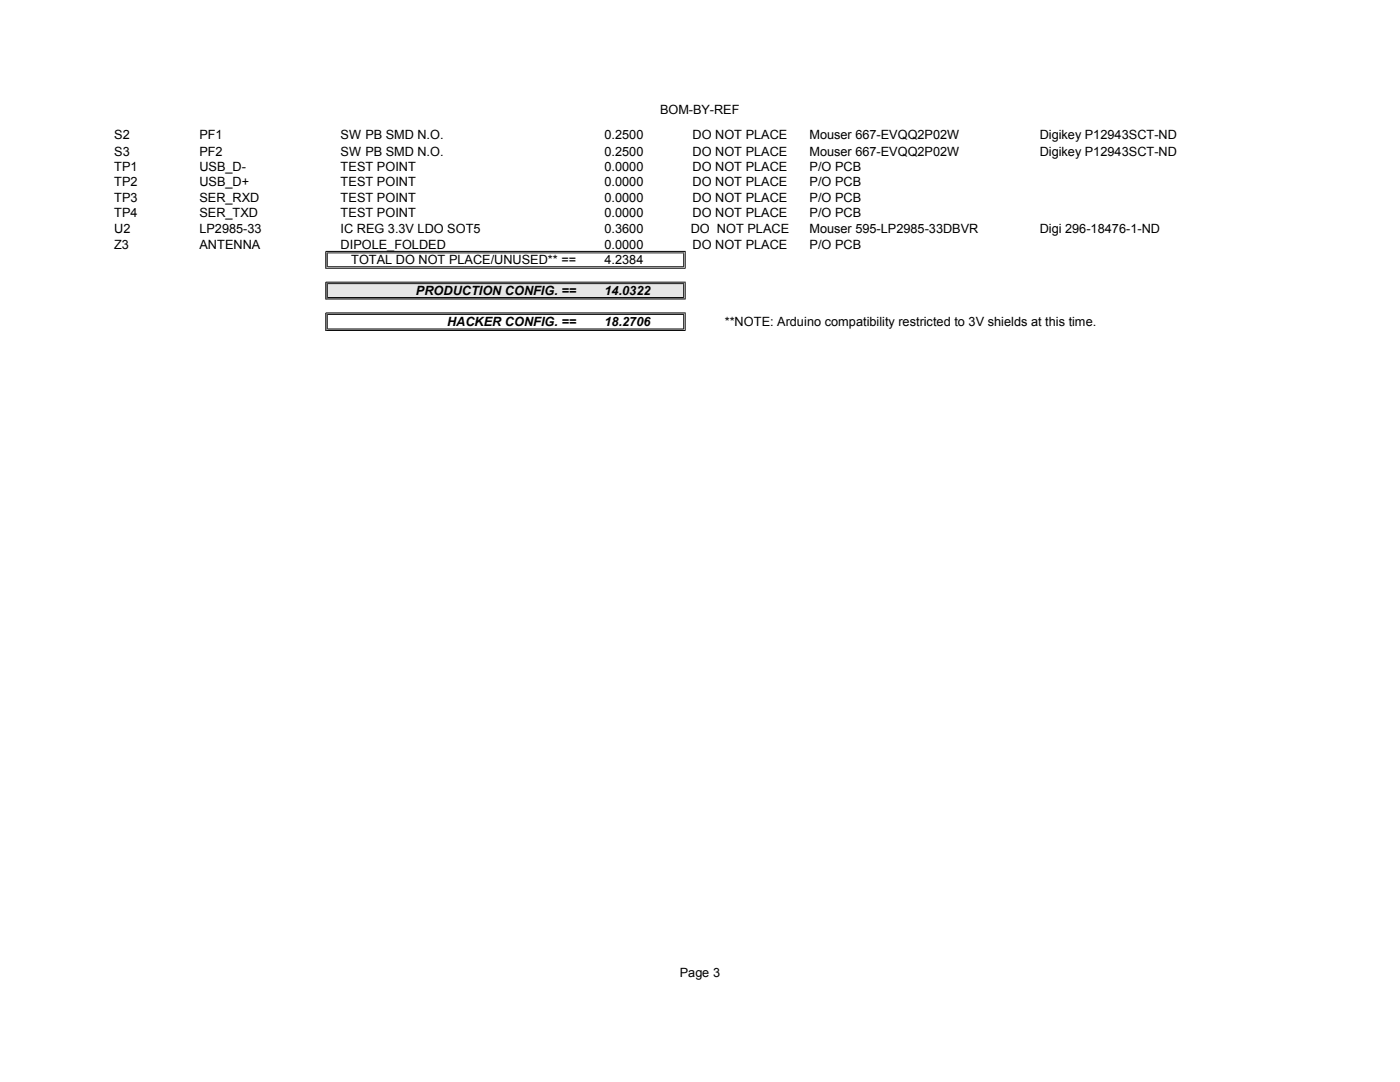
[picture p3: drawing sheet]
<svg xmlns="http://www.w3.org/2000/svg" width="279mm" height="216mm" viewBox="0 0 279 216" stroke-linecap="round" stroke-linejoin="round" font-family="sans-serif">
<defs><g id="words">
<g font-size="2.5">
<text x="131.7" y="22.7">BOM-BY-REF</text>
<text x="22.8" y="27.8">S2</text>
<text x="39.8" y="27.8">PF1</text>
<text x="68" y="27.8">SW PB SMD N.O.</text>
<text x="120.6" y="27.8">0.2500</text>
<text x="138.2" y="27.8">DO NOT PLACE</text>
<text x="161.6" y="27.8">Mouser 667-EVQQ2P02W</text>
<text x="207.5" y="27.8">Digikey P12943SCT-ND</text>
<text x="22.8" y="31">S3</text>
<text x="22.8" y="34.1">TP1</text>
<text x="39.8" y="31">PF2</text>
<text x="39.8" y="34.1">USB_D-</text>
<text x="68" y="31">SW PB SMD N.O.</text>
<text x="68" y="34.1">TEST POINT</text>
<text x="120.6" y="31">0.2500</text>
<text x="120.6" y="34.1">0.0000</text>
<text x="138.2" y="31">DO NOT PLACE</text>
<text x="138.2" y="34.1">DO NOT PLACE</text>
<text x="161.6" y="31">Mouser 667-EVQQ2P02W</text>
<text x="161.6" y="34.1">P/O PCB</text>
<text x="207.5" y="31">Digikey P12943SCT-ND</text>
<text x="22.8" y="37.2">TP2</text>
<text x="22.8" y="40.3">TP3</text>
<text x="39.8" y="37.2">USB_D+</text>
<text x="39.8" y="40.3">SER_RXD</text>
<text x="68" y="37.2">TEST POINT</text>
<text x="68" y="40.3">TEST POINT</text>
<text x="120.6" y="37.2">0.0000</text>
<text x="120.6" y="40.3">0.0000</text>
<text x="138.2" y="37.2">DO NOT PLACE</text>
<text x="138.2" y="40.3">DO NOT PLACE</text>
<text x="161.6" y="37.2">P/O PCB</text>
<text x="161.6" y="40.3">P/O PCB</text>
<text x="22.8" y="43.3">TP4</text>
<text x="22.8" y="46.5">U2</text>
<text x="39.8" y="43.3">SER_TXD</text>
<text x="39.8" y="46.5">LP2985-33</text>
<text x="68" y="43.3">TEST POINT</text>
<text x="68" y="46.5">IC REG 3.3V LDO SOT5</text>
<text x="120.6" y="43.3">0.0000</text>
<text x="120.6" y="46.5">0.3600</text>
<text x="137.9" y="46.5">DO NOT PLACE</text>
<text x="138.2" y="43.3">DO NOT PLACE</text>
<text x="161.6" y="43.3">P/O PCB</text>
<text x="161.6" y="46.5">Mouser 595-LP2985-33DBVR</text>
<text x="207.5" y="46.5">Digi 296-18476-1-ND</text>
<text x="22.8" y="49.6">Z3</text>
<text x="39.8" y="49.6">ANTENNA</text>
<text x="68" y="49.6">DIPOLE_FOLDED</text>
<text x="70.1" y="52.7">TOTAL DO NOT PLACE/UNUSED** ==</text>
<text x="120.6" y="49.6">0.0000</text>
<text x="120.6" y="52.7">4.2384</text>
<text x="138.2" y="49.6">DO NOT PLACE</text>
<text x="161.6" y="49.6">P/O PCB</text>
<text x="83" y="58.8">PRODUCTION CONFIG. ==</text>
<text x="120.6" y="58.8">14.0322</text>
<text x="89.2" y="65.1">HACKER CONFIG. ==</text>
<text x="120.6" y="65.1">18.2706</text>
<text x="144.6" y="65.1">**NOTE: Arduino compatibility restricted to 3V shields at this time.</text>
<text x="135.6" y="194.9">Page 3</text>
</g>
</g></defs>
<path d="M65.2 56.5h71.4v3h-71.4z" fill-rule="evenodd" fill="#e6e6e6"/>
<path d="M65 53.5h71.8M65.2 50.5h71.4M65.2 56.6h71.4M136.5 50.6v2.6h-71.1M136.5 56.7v2.7h-71.1M136.8 50.2v3.4M136.8 56.3v3.5M136.8 50.2h-71.8v3.4M136.8 56.3h-71.8v3.5M136.5 62.8v2.9h-71.1M136.8 62.4v3.6M136.8 62.4h-71.8v3.6" fill="none" stroke="#000" stroke-width=".2"/>
<path d="M65 59.7h71.8M65.3 50.4v3M65.3 56.5v3M65 65.9h71.8M65.2 62.7h71.4M65.3 62.6v3.2" fill="none" stroke="#000" stroke-width=".21"/>
<use href="#words"/>
</svg>
